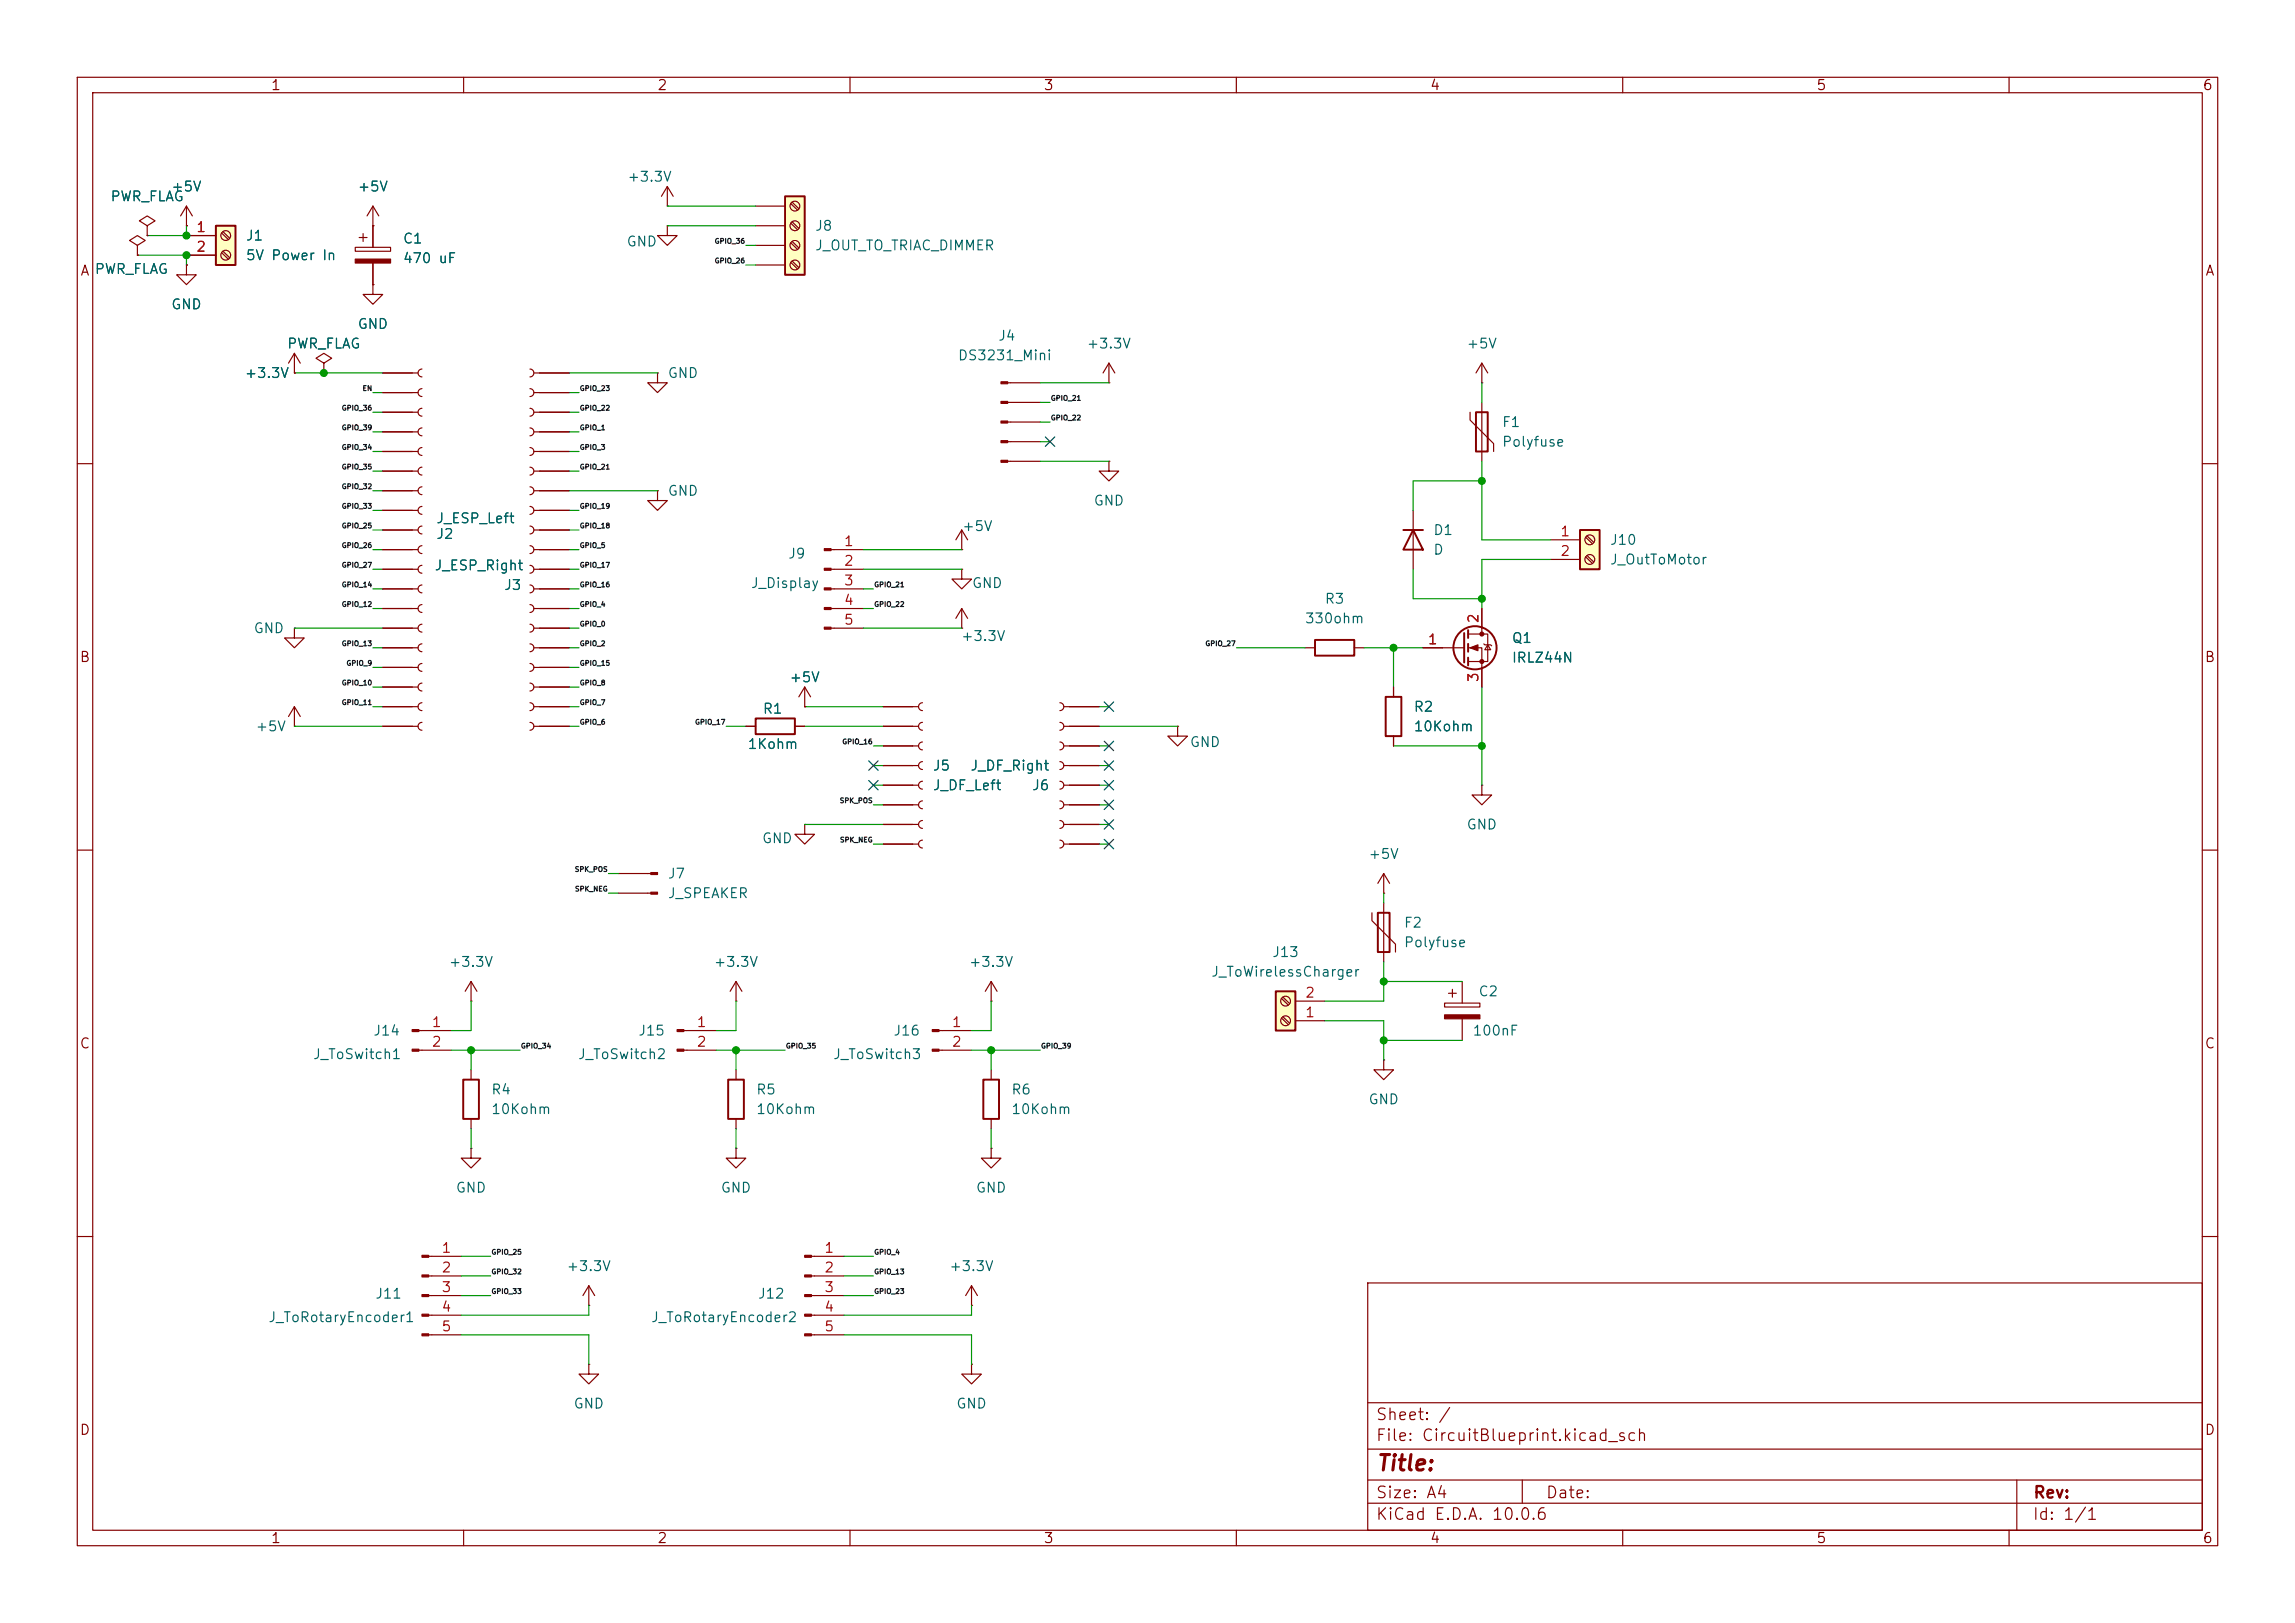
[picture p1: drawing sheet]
<svg xmlns="http://www.w3.org/2000/svg" width="297mm" height="210mm" viewBox="0 0 297 210" stroke-linecap="round" stroke-linejoin="round" font-family="sans-serif">
<defs><g id="words">
<text font-size="2" fill="#840000" x="178" y="190.8">Title:</text>
<g font-size="1.5" fill="#840000">
<text x="178" y="184.1">Sheet: /</text>
<text x="178" y="186.8">File: CircuitBlueprint.kicad_sch</text>
<text x="178" y="197">KiCad E.D.A. 10.0.6</text>
<text x="178" y="194.2">Size: A4</text>
<text x="200" y="194.2">Date:</text>
<text x="263" y="197">Id: 1/1</text>
<text x="263" y="194.2">Rev:</text>
</g>
<g font-size="1.3" fill="#840000">
<text x="35" y="12">1</text>
<text x="85" y="12">2</text>
<text x="135" y="12">3</text>
<text x="185" y="12">4</text>
<text x="235" y="12">5</text>
<text x="285" y="12">6</text>
<text x="10.3" y="36">A</text>
<text x="285.3" y="36">A</text>
<text x="10.2" y="86">B</text>
<text x="285.2" y="86">B</text>
<text x="10.2" y="136">C</text>
<text x="285.2" y="136">C</text>
<text x="10.2" y="186">D</text>
<text x="285.2" y="186">D</text>
<text x="35" y="200">1</text>
<text x="85" y="200">2</text>
<text x="135" y="200">3</text>
<text x="185" y="200">4</text>
<text x="235" y="200">5</text>
<text x="285" y="200">6</text>
</g>
<g font-size="1.3" fill="#006464">
<text x="81.1" y="23.8">+3.3V</text>
<text x="14.2" y="26.4">PWR_FLAG</text>
<text x="22.1" y="25.1">+5V</text>
<text x="46.2" y="25.1">+5V</text>
<text x="12.2" y="35.8">PWR_FLAG</text>
<text x="31.7" y="31.4">J1</text>
<text x="31.7" y="34">5V Power In</text>
<text x="52.1" y="31.8">C1</text>
<text x="52.1" y="34.4">470 uF</text>
<text x="81" y="32.2">GND</text>
<text x="105.4" y="30.2">J8</text>
<text x="105.4" y="32.7">J_OUT_TO_TRIAC_DIMMER</text>
<text x="22.1" y="40.3">GND</text>
<text x="37.1" y="45.4">PWR_FLAG</text>
<text x="46.2" y="42.9">GND</text>
<text x="123.9" y="46.9">DS3231_Mini</text>
<text x="129.1" y="44.4">J4</text>
<text x="140.5" y="45.4">+3.3V</text>
<text x="189.7" y="45.4">+5V</text>
<text x="31.6" y="49.2">+3.3V</text>
<text x="86.3" y="49.2">GND</text>
<text x="194.3" y="55.6">F1</text>
<text x="194.3" y="58.1">Polyfuse</text>
<text x="86.3" y="64.5">GND</text>
<text x="141.4" y="65.7">GND</text>
<text x="56.4" y="70.1">J2</text>
<text x="56.4" y="68">J_ESP_Left</text>
<text x="124.4" y="69">+5V</text>
<text x="185.4" y="69.5">D1</text>
<text x="208.3" y="70.8">J10</text>
<text x="56.1" y="74.1">J_ESP_Right</text>
<text x="65.1" y="76.7">J3</text>
<text x="97.1" y="76.4">J_Display</text>
<text x="101.9" y="72.6">J9</text>
<text x="125.7" y="76.4">GND</text>
<text x="185.4" y="72.1">D</text>
<text x="208.3" y="73.4">J_OutToMotor</text>
<text x="32.7" y="82.2">GND</text>
<text x="124.3" y="83.3">+3.3V</text>
<text x="168.8" y="81">330ohm</text>
<text x="171.4" y="78.4">R3</text>
<text x="195.6" y="83.5">Q1</text>
<text x="102.1" y="88.6">+5V</text>
<text x="195.6" y="86.1">IRLZ44N</text>
<text x="33" y="94.9">+5V</text>
<text x="98.6" y="92.7">R1</text>
<text x="182.9" y="92.4">R2</text>
<text x="182.9" y="94.9">10Kohm</text>
<text x="96.7" y="97.2">1Kohm</text>
<text x="120.6" y="100">J5</text>
<text x="125.5" y="100">J_DF_Right</text>
<text x="153.9" y="97">GND</text>
<text x="120.6" y="102.6">J_DF_Left</text>
<text x="133.5" y="102.6">J6</text>
<text x="189.7" y="107.6">GND</text>
<text x="86.3" y="114">J7</text>
<text x="98.5" y="109.4">GND</text>
<text x="177" y="111.5">+5V</text>
<text x="86.3" y="116.5">J_SPEAKER</text>
<text x="58" y="125.4">+3.3V</text>
<text x="92.3" y="125.4">+3.3V</text>
<text x="125.3" y="125.4">+3.3V</text>
<text x="164.5" y="124.2">J13</text>
<text x="181.6" y="120.3">F2</text>
<text x="181.6" y="122.9">Polyfuse</text>
<text x="156.7" y="126.7">J_ToWirelessCharger</text>
<text x="191.2" y="129.2">C2</text>
<text x="40.4" y="137.4">J_ToSwitch1</text>
<text x="48.2" y="134.3">J14</text>
<text x="74.7" y="137.4">J_ToSwitch2</text>
<text x="82.5" y="134.3">J15</text>
<text x="107.7" y="137.4">J_ToSwitch3</text>
<text x="115.5" y="134.3">J16</text>
<text x="190.5" y="134.3">100nF</text>
<text x="63.5" y="141.9">R4</text>
<text x="97.8" y="141.9">R5</text>
<text x="130.8" y="141.9">R6</text>
<text x="177" y="143.2">GND</text>
<text x="63.5" y="144.5">10Kohm</text>
<text x="97.8" y="144.5">10Kohm</text>
<text x="130.8" y="144.5">10Kohm</text>
<text x="58.9" y="154.6">GND</text>
<text x="93.2" y="154.6">GND</text>
<text x="126.2" y="154.6">GND</text>
<text x="73.2" y="164.8">+3.3V</text>
<text x="122.8" y="164.8">+3.3V</text>
<text x="34.6" y="171.4">J_ToRotaryEncoder1</text>
<text x="48.5" y="168.3">J11</text>
<text x="84.2" y="171.4">J_ToRotaryEncoder2</text>
<text x="98" y="168.3">J12</text>
<text x="74.1" y="182.6">GND</text>
<text x="123.7" y="182.6">GND</text>
</g>
<g font-size="1.3" fill="#a90000">
<text x="25.3" y="30.3">1</text>
<text x="25.3" y="32.9">2</text>
<text x="109.1" y="71">1</text>
<text x="201.8" y="69.7">1</text>
<text x="109.1" y="73.5">2</text>
<text x="109.1" y="76.1">3</text>
<text x="201.8" y="72.3">2</text>
<text x="109.1" y="78.6">4</text>
<text x="109.1" y="81.1">5</text>
<text x="184.7" y="83.7">1</text>
<text x="191.6" y="80.7" transform="rotate(-90 191.6 80.7)">2</text>
<text x="191.6" y="88.4" transform="rotate(-90 191.6 88.4)">3</text>
<text x="168.8" y="131.9">1</text>
<text x="168.8" y="129.4">2</text>
<text x="55.8" y="133.2">1</text>
<text x="55.8" y="135.8">2</text>
<text x="90.1" y="133.2">1</text>
<text x="90.1" y="135.8">2</text>
<text x="123.1" y="133.2">1</text>
<text x="123.1" y="135.8">2</text>
<text x="57.1" y="162.4">1</text>
<text x="57.1" y="165">2</text>
<text x="57.1" y="167.5">3</text>
<text x="106.6" y="162.4">1</text>
<text x="106.6" y="165">2</text>
<text x="106.6" y="167.5">3</text>
<text x="57.1" y="170">4</text>
<text x="57.1" y="172.6">5</text>
<text x="106.6" y="170">4</text>
<text x="106.6" y="172.6">5</text>
</g>
<g font-size=".6" fill="#0f0f0f">
<text x="92.4" y="34.2">GPIO_26</text>
<text x="92.4" y="31.7">GPIO_36</text>
<text x="44.2" y="53.3">GPIO_36</text>
<text x="46.9" y="50.7">EN</text>
<text x="75" y="50.7">GPIO_23</text>
<text x="75" y="53.3">GPIO_22</text>
<text x="135.9" y="52">GPIO_21</text>
<text x="44.2" y="55.8">GPIO_39</text>
<text x="44.2" y="58.4">GPIO_34</text>
<text x="75" y="55.8">GPIO_1</text>
<text x="75" y="58.4">GPIO_3</text>
<text x="135.9" y="54.5">GPIO_22</text>
<text x="44.2" y="66">GPIO_33</text>
<text x="44.2" y="60.9">GPIO_35</text>
<text x="44.2" y="63.4">GPIO_32</text>
<text x="75" y="66">GPIO_19</text>
<text x="75" y="60.9">GPIO_21</text>
<text x="44.2" y="68.5">GPIO_25</text>
<text x="44.2" y="71.1">GPIO_26</text>
<text x="75" y="68.5">GPIO_18</text>
<text x="75" y="71.1">GPIO_5</text>
<text x="44.2" y="73.6">GPIO_27</text>
<text x="44.2" y="76.1">GPIO_14</text>
<text x="75" y="73.6">GPIO_17</text>
<text x="75" y="76.1">GPIO_16</text>
<text x="113.1" y="76.1">GPIO_21</text>
<text x="44.2" y="78.7">GPIO_12</text>
<text x="44.2" y="83.8">GPIO_13</text>
<text x="75" y="83.8">GPIO_2</text>
<text x="75" y="81.2">GPIO_0</text>
<text x="75" y="78.7">GPIO_4</text>
<text x="113.1" y="78.7">GPIO_22</text>
<text x="155.9" y="83.8">GPIO_27</text>
<text x="44.2" y="88.8">GPIO_10</text>
<text x="44.8" y="86.3">GPIO_9</text>
<text x="75" y="88.8">GPIO_8</text>
<text x="75" y="86.3">GPIO_15</text>
<text x="44.2" y="91.4">GPIO_11</text>
<text x="75" y="93.9">GPIO_6</text>
<text x="75" y="91.4">GPIO_7</text>
<text x="89.9" y="93.9">GPIO_17</text>
<text x="108.9" y="96.5">GPIO_16</text>
<text x="108.6" y="104.1">SPK_POS</text>
<text x="74.3" y="113">SPK_POS</text>
<text x="108.6" y="109.2">SPK_NEG</text>
<text x="74.3" y="115.5">SPK_NEG</text>
<text x="67.3" y="135.8">GPIO_34</text>
<text x="101.6" y="135.8">GPIO_35</text>
<text x="134.7" y="135.8">GPIO_39</text>
<text x="63.5" y="165">GPIO_32</text>
<text x="63.5" y="162.5">GPIO_25</text>
<text x="63.5" y="167.6">GPIO_33</text>
<text x="113.1" y="167.6">GPIO_23</text>
<text x="113.1" y="165">GPIO_13</text>
<text x="113.1" y="162.5">GPIO_4</text>
</g>
</g></defs>
<g fill="none" stroke="#840000" stroke-width=".15">
<path d="M10 10h277v190h-277zM12 12h273v186h-273zM60 10v2M110 10v2M160 10v2M210 10v2M260 10v2M130.4 49.5h4.2M130.4 52.1h4.2M130.4 54.6h4.2M130.4 57.2h4.2M130.4 59.7h4.2"/>
<path d="M10 60h2M124.5 71.1h.1M124.5 68.6l-.8 1.3M124.5 68.6l.7 1.3M124.5 68.6v2.5M285 60h2M10 110h2M285 110h2M95.2 148.6v1.3h1.3l-1.3 1.2-1.2-1.2h1.2M95.2 148.6h.1M10 160h2M177 166h108v32h-108z"/>
<path d="M285 160h2M60 198v2M110 198v2M160 198v2M177 194.5h108M177 191.5h108M177 187.5h108M177 181.5h108M197 191.5v3M210 198v2M260 198v2M261 191.5v6.5"/>
</g>
<g fill="#840000" stroke="#840000" stroke-width=".15">
<path d="M129.5 49.4h.9v.3h-.9z"/>
<path d="M129.5 51.9h.9v.3h-.9z"/>
<path d="M129.5 54.5h.9v.2h-.9z"/>
<path d="M129.5 57h.9v.3h-.9z"/>
<path d="M129.5 59.6h.9v.2h-.9z"/>
</g>
<path d="M204.5 68.6h2.5v5.1h-2.5z" fill="#ffffc2"/>
<g fill="none" stroke="#840000" stroke-width=".25">
<path d="M204.5 68.6h2.5v5.1h-2.5zM189.5 81.9v3.8M190 81.5v1.1M190 83.3v1M190 85.1v1M178.3 118.1h1.5v5.1h-1.5z"/>
<circle cx="190.9" cy="83.8" r="2.79"/>
</g>
<g fill="none" stroke="#840000" stroke-width=".15">
<path d="M46 32h4.5v.5h-4.5zM46.5 30.7h1M47 30.2v1M48.3 36.8v1.3h1.2l-1.2 1.3-1.3-1.3h1.3M48.3 36.8h.1M48.3 29.2v2.8M48.3 34v2.8M191.8 78.7v3.3M200.7 69.9h3.8M200.7 72.4h3.8M205.2 69.5l.9 .9M205.2 72.1l.9 .8"/>
<path d="M205.4 69.3l.8 .9M205.4 71.9l.8 .8M38.1 94h.1M38.1 91.4l-.8 1.3M38.1 91.4l.8 1.3M38.1 91.4v2.6M184.1 83.8h5.4M190 82h2.5v3.6h-2.5M190 83.8h1.8v5.1M192 83.3l.2 .1h.7l.1 .2M192.5 83.4l.4 .7h-.7zM177.5 118.1v1l3.1 3.1v1"/>
<path d="M179.1 116.8v7.7M191.8 101.6v1.3h1.2l-1.2 1.2-1.3-1.2h1.3M191.8 101.6h.1M179.1 137.2v1.2h1.2l-1.2 1.3-1.3-1.3h1.3M179.1 137.2h.1M186.9 129.8h4.6v.5h-4.6zM187.5 128.5h1M188 128v1M189.2 127v2.8M189.2 131.8v2.8"/>
<circle cx="205.7" cy="69.8" r=".63"/>
<circle cx="205.7" cy="72.4" r=".63"/>
</g>
<g fill="#840000" stroke="#840000" stroke-width=".15">
<path d="M190.2 83.8l1.1-.4v.8z"/>
<path d="M46 33.5h4.5v.5h-4.5z"/>
<path d="M186.9 131.3h4.6v.5h-4.6z"/>
<circle cx="191.8" cy="82" r=".25"/>
<circle cx="191.8" cy="85.6" r=".25"/>
</g>
<path d="M165.1 128.3h2.5v5.1h-2.5z" fill="#ffffc2"/>
<path d="M191 53.3h1.5v5.1h-1.5zM181.6 68.6h2.5M182.9 68.6l1.2 2.5h-2.5zM97.8 93h5.1v2h-5.1zM170.2 82.8h5.1v2h-5.1zM179.3 90.2h2.1v5.1h-2.1zM59.9 139.7h2.1v5.1h-2.1zM94.2 139.7h2.1v5.1h-2.1zM127.3 139.7h2v5.1h-2zM165.1 128.3h2.5v5.1h-2.5z" fill="none" stroke="#840000" stroke-width=".25"/>
<g fill="none" stroke="#840000" stroke-width=".15">
<path d="M17.8 31.8l1-.7-1-.6-1 .6 1 .7v1.2M17.8 33h.1M19 29.2l1.1-.6-1.1-.7-1 .7 1 .6v1.3M19 30.5h.1M24.1 34.3v1.3h1.3l-1.3 1.2-1.2-1.2h1.2M24.1 34.3h.1M86.4 26.7h.1M86.4 29.2v1.3h1.2l-1.2 1.3-1.3-1.3h1.3M86.4 29.2h.1M86.4 24.1l-.8 1.3M86.4 24.1l.7 1.3M86.4 24.1v2.6"/>
<path d="M38.1 48.3h.1M38.1 45.7l-.8 1.3M38.1 45.7l.8 1.3M38.1 45.7v2.6M41.9 47l1-.6-1-.7-1 .7 1 .6v1.3M41.9 48.3h.1M49.5 48.3h4.6M49.5 50.8h4.6M49.5 53.3h4.6M49.5 55.9h4.6M49.5 58.4h4.6M54.6 47.8a.51 .51 0 0 0-.5 .5 .51 .51 0 0 0 .5 .5"/>
<path d="M54.6 50.3a.51 .51 0 0 0-.5 .5 .51 .51 0 0 0 .5 .5M54.6 52.8a.51 .51 0 0 0-.5 .5 .51 .51 0 0 0 .5 .5M54.6 55.4a.51 .51 0 0 0-.5 .5 .51 .51 0 0 0 .5 .5M54.6 57.9a.51 .51 0 0 0-.5 .5 .51 .51 0 0 0 .5 .5M68.6 57.9a.51 .51 0 0 1 .5 .5 .51 .51 0 0 1-.5 .5M68.6 55.4a.51 .51 0 0 1 .5 .5 .51 .51 0 0 1-.5 .5M68.6 52.8a.51 .51 0 0 1 .5 .5 .51 .51 0 0 1-.5 .5M68.6 50.3a.51 .51 0 0 1 .5 .5 .51 .51 0 0 1-.5 .5M68.6 47.8a.51 .51 0 0 1 .5 .5 .51 .51 0 0 1-.5 .5M69.1 48.3h4.6M69.1 50.8h4.6M69.1 53.3h4.6"/>
<path d="M69.1 55.9h4.6M69.1 58.4h4.6M85.1 48.3v1.2h1.3l-1.3 1.3-1.3-1.3h1.3M85.1 48.3h.1M143.5 59.7v1.3h1.3l-1.3 1.2-1.3-1.2h1.3M143.5 59.7h.1M143.5 49.5h.1M143.5 47l-.8 1.3M143.5 47l.8 1.3M143.5 47v2.5M190.2 53.3v1.1l3.1 3v1M191.8 49.5h.1"/>
<path d="M191.8 47v2.5M191.8 52.1v7.6M191.8 47l-.8 1.3M191.8 47l.7 1.3M49.5 71.1h4.6M49.5 73.7h4.6M49.5 76.2h4.6M49.5 78.7h4.6M49.5 61h4.6M49.5 63.5h4.6M49.5 66h4.6M49.5 68.6h4.6"/>
<path d="M54.6 60.5a.51 .51 0 0 0-.5 .5 .51 .51 0 0 0 .5 .5M54.6 63a.51 .51 0 0 0-.5 .5 .51 .51 0 0 0 .5 .5M54.6 65.5a.51 .51 0 0 0-.5 .5 .51 .51 0 0 0 .5 .5M54.6 68.1a.51 .51 0 0 0-.5 .5 .51 .51 0 0 0 .5 .5M54.6 70.6a.51 .51 0 0 0-.5 .5 .51 .51 0 0 0 .5 .5M54.6 73.2a.51 .51 0 0 0-.5 .5 .51 .51 0 0 0 .5 .5M54.6 75.7a.51 .51 0 0 0-.5 .5 .51 .51 0 0 0 .5 .5M54.6 78.2a.51 .51 0 0 0-.5 .5 .51 .51 0 0 0 .5 .5M68.6 78.2a.51 .51 0 0 1 .5 .5 .51 .51 0 0 1-.5 .5M68.6 75.7a.51 .51 0 0 1 .5 .5 .51 .51 0 0 1-.5 .5M68.6 73.2a.51 .51 0 0 1 .5 .5 .51 .51 0 0 1-.5 .5M68.6 70.6a.51 .51 0 0 1 .5 .5 .51 .51 0 0 1-.5 .5"/>
<path d="M68.6 68.1a.51 .51 0 0 1 .5 .5 .51 .51 0 0 1-.5 .5M68.6 65.5a.51 .51 0 0 1 .5 .5 .51 .51 0 0 1-.5 .5M68.6 63a.51 .51 0 0 1 .5 .5 .51 .51 0 0 1-.5 .5M68.6 60.5a.51 .51 0 0 1 .5 .5 .51 .51 0 0 1-.5 .5M69.1 71.1h4.6M69.1 73.7h4.6M69.1 76.2h4.6M69.1 78.7h4.6M69.1 61h4.6M69.1 63.5h4.6M69.1 66h4.6M69.1 68.6h4.6"/>
<path d="M85.1 63.5v1.3h1.3l-1.3 1.2-1.3-1.2h1.3M85.1 63.5h.1M107.5 71.1h4.3M107.5 73.7h4.3M107.5 76.2h4.3M107.5 78.7h4.3M124.5 78.7l-.8 1.3M124.5 78.7l.7 1.3M124.5 78.7v2.6M182.9 66v7.7M38.1 81.3v1.3h1.3l-1.3 1.2-1.3-1.2h1.3M38.1 81.3h.1"/>
<path d="M49.5 81.3h4.6M49.5 83.8h4.6M49.5 86.4h4.6M49.5 88.9h4.6M49.5 91.4h4.6M49.5 94h4.6M54.6 80.8a.51 .51 0 0 0-.5 .5 .51 .51 0 0 0 .5 .5M54.6 83.3a.51 .51 0 0 0-.5 .5 .51 .51 0 0 0 .5 .5M54.6 85.9a.51 .51 0 0 0-.5 .5 .51 .51 0 0 0 .5 .5M54.6 88.4a.51 .51 0 0 0-.5 .5 .51 .51 0 0 0 .5 .5M54.6 90.9a.51 .51 0 0 0-.5 .5 .51 .51 0 0 0 .5 .5M54.6 93.5a.51 .51 0 0 0-.5 .5 .51 .51 0 0 0 .5 .5"/>
<path d="M68.6 93.5a.51 .51 0 0 1 .5 .5 .51 .51 0 0 1-.5 .5M68.6 90.9a.51 .51 0 0 1 .5 .5 .51 .51 0 0 1-.5 .5M68.6 88.4a.51 .51 0 0 1 .5 .5 .51 .51 0 0 1-.5 .5M68.6 85.9a.51 .51 0 0 1 .5 .5 .51 .51 0 0 1-.5 .5M68.6 83.3a.51 .51 0 0 1 .5 .5 .51 .51 0 0 1-.5 .5M68.6 80.8a.51 .51 0 0 1 .5 .5 .51 .51 0 0 1-.5 .5M69.1 81.3h4.6M69.1 83.8h4.6M69.1 86.4h4.6M69.1 88.9h4.6M69.1 91.4h4.6M69.1 94h4.6"/>
<path d="M96.5 94h1.3M102.9 94h1.2M104.1 91.4h.1M104.1 88.9l-.7 1.3M104.1 88.9l.8 1.3M104.1 88.9v2.5M107.5 81.3h4.3M114.3 91.4h4.6M114.3 94h4.6M114.3 99.1h4.6M114.3 96.5h4.6M119.4 90.9a.51 .51 0 0 0-.5 .5 .51 .51 0 0 0 .5 .5"/>
<path d="M119.4 93.5a.51 .51 0 0 0-.5 .5 .51 .51 0 0 0 .5 .5M119.4 96a.51 .51 0 0 0-.5 .5 .51 .51 0 0 0 .5 .5M119.4 98.6a.51 .51 0 0 0-.5 .5 .51 .51 0 0 0 .5 .5M124.5 81.3h.1M137.2 98.6a.51 .51 0 0 1 .5 .5 .51 .51 0 0 1-.5 .5M137.2 96a.51 .51 0 0 1 .5 .5 .51 .51 0 0 1-.5 .5M137.2 93.5a.51 .51 0 0 1 .5 .5 .51 .51 0 0 1-.5 .5M137.2 90.9a.51 .51 0 0 1 .5 .5 .51 .51 0 0 1-.5 .5M137.7 91.4h4.5M137.7 94h4.5M137.7 99.1h4.5M137.7 96.5h4.5"/>
<path d="M152.4 94v1.3h1.3l-1.3 1.2-1.3-1.2h1.3M152.4 94h.1M168.9 83.8h1.3M175.3 83.8h1.2M180.3 88.9v1.3M180.3 95.3v1.2M104.1 106.7v1.3h1.3l-1.3 1.2-1.2-1.2h1.2M104.1 106.7h.1M114.3 109.2h4.6M114.3 106.7h4.6M114.3 104.1h4.6M114.3 101.6h4.6"/>
<path d="M119.4 101.1a.51 .51 0 0 0-.5 .5 .51 .51 0 0 0 .5 .5M119.4 103.6a.51 .51 0 0 0-.5 .5 .51 .51 0 0 0 .5 .5M119.4 106.2a.51 .51 0 0 0-.5 .5 .51 .51 0 0 0 .5 .5M119.4 108.7a.51 .51 0 0 0-.5 .5 .51 .51 0 0 0 .5 .5M137.2 108.7a.51 .51 0 0 1 .5 .5 .51 .51 0 0 1-.5 .5M137.2 106.2a.51 .51 0 0 1 .5 .5 .51 .51 0 0 1-.5 .5M137.2 103.6a.51 .51 0 0 1 .5 .5 .51 .51 0 0 1-.5 .5M137.2 101.1a.51 .51 0 0 1 .5 .5 .51 .51 0 0 1-.5 .5M137.7 109.2h4.5M137.7 106.7h4.5M137.7 104.1h4.5M137.7 101.6h4.5"/>
<path d="M179.1 115.6h.1M179.1 113l-.8 1.3M179.1 113l.7 1.3M179.1 113v2.6M54.2 133.4h4.2M54.2 135.9h4.2M61 129.5h.1M61 127l-.8 1.3M61 127l.7 1.3M61 127v2.5M61 138.4v1.3M95.2 129.5h.1"/>
<path d="M95.2 127l-.7 1.3M95.2 127l.8 1.3M95.2 127v2.5M95.2 138.4v1.3M121.5 133.4h4.2M121.5 135.9h4.2M128.3 129.5h.1M128.3 127v2.5M128.3 138.4v1.3M128.3 127l-.8 1.3M128.3 127l.7 1.3M165.9 131.7l.8 .9"/>
<path d="M165.9 129.2l.8 .8M166 131.6l.9 .8M166 129l.9 .9M167.6 132.1h3.8M167.6 129.5h3.8M61 148.6v1.3h1.2l-1.2 1.2-1.3-1.2h1.3M61 148.6h.1M61 144.8v1.3M95.2 144.8v1.3M128.3 148.6v1.3h1.2l-1.2 1.2-1.3-1.2h1.3M128.3 148.6h.1M128.3 144.8v1.3"/>
<path d="M55.5 162.6h4.2M55.5 165.1h4.2M55.5 167.6h4.2M55.5 170.2h4.2M55.5 172.7h4.2M76.2 176.5v1.3h1.3l-1.3 1.3-1.3-1.3h1.3M76.2 176.5h.1M76.2 168.9h.1M76.2 166.4l-.8 1.2M76.2 166.4l.8 1.2M76.2 166.4v2.5M105 162.6h4.2"/>
<path d="M105 165.1h4.2M105 167.6h4.2M105 170.2h4.2M105 172.7h4.2M125.7 168.9h.1M125.7 176.5v1.3h1.3l-1.3 1.3-1.2-1.3h1.2M125.7 176.5h.1M125.7 166.4l-.7 1.2M125.7 166.4l.8 1.2M125.7 166.4v2.5"/>
<circle cx="166.4" cy="129.5" r=".63"/>
<circle cx="166.4" cy="132.1" r=".63"/>
</g>
<g fill="#840000" stroke="#840000" stroke-width=".15">
<path d="M106.7 71h.8v.2h-.8z"/>
<path d="M106.7 73.5h.8v.3h-.8z"/>
<path d="M106.7 76.1h.8v.2h-.8z"/>
<path d="M106.7 78.6h.8v.3h-.8z"/>
<path d="M106.7 81.2h.8v.2h-.8z"/>
<path d="M120.6 133.2h.9v.3h-.9z"/>
<path d="M120.6 135.8h.9v.2h-.9z"/>
<path d="M104.1 162.4h.9v.3h-.9z"/>
<path d="M104.1 165h.9v.2h-.9z"/>
<path d="M104.1 167.5h.9v.3h-.9z"/>
<path d="M104.1 170.1h.9v.2h-.9z"/>
<path d="M104.1 172.6h.9v.2h-.9z"/>
<path d="M53.3 133.2h.9v.3h-.9z"/>
<path d="M53.3 135.8h.9v.2h-.9z"/>
<path d="M54.6 162.4h.9v.3h-.9z"/>
<path d="M54.6 165h.9v.2h-.9z"/>
<path d="M54.6 167.5h.9v.3h-.9z"/>
<path d="M54.6 170.1h.9v.2h-.9z"/>
<path d="M54.6 172.6h.9v.2h-.9z"/>
</g>
<path d="M101.6 25.4h2.5v10.2h-2.5z" fill="#ffffc2"/>
<path d="M101.6 25.4h2.5v10.2h-2.5z" fill="none" stroke="#840000" stroke-width=".25"/>
<g fill="none" stroke="#840000" stroke-width=".15">
<path d="M97.8 26.7h3.8M97.8 29.2h3.8M97.8 31.8h3.8M97.8 34.3h3.8M102.3 26.3l.9 .9M102.3 28.9l.9 .8M102.3 31.4l.9 .9M102.3 34l.9 .8M102.5 26.2l.9 .8M102.5 28.7l.9 .8M102.5 31.2l.9 .9M102.5 33.8l.9 .8"/>
<path d="M124.5 73.7v1.2h1.2l-1.2 1.3-1.3-1.3h1.3M124.5 73.7h.1M80 115.6h4.2M80 113h4.2M88.5 133.4h4.2M88.5 135.9h4.2"/>
<circle cx="102.9" cy="31.7" r=".63"/>
<circle cx="102.9" cy="34.3" r=".63"/>
<circle cx="102.9" cy="26.7" r=".63"/>
<circle cx="102.9" cy="29.2" r=".63"/>
</g>
<g fill="#840000" stroke="#840000" stroke-width=".15">
<path d="M87.6 133.2h.9v.3h-.9z"/>
<path d="M87.6 135.8h.9v.2h-.9z"/>
<path d="M84.2 115.4h.9v.3h-.9z"/>
<path d="M84.2 112.9h.9v.3h-.9z"/>
</g>
<path d="M27.9 29.2h2.6v5.1h-2.6z" fill="#ffffc2"/>
<path d="M27.9 29.2h2.6v5.1h-2.6z" fill="none" stroke="#840000" stroke-width=".25"/>
<g fill="none" stroke="#840000" stroke-width=".15">
<path d="M17.8 33h.1M19 30.5h.1M24.1 29.2h.1M24.1 34.3h.1M24.1 30.5h3.8M24.1 33h3.8M24.1 26.7l-.7 1.2M24.1 26.7l.8 1.2M24.1 26.7v2.5M28.7 30.1l.8 .9M28.7 32.7l.8 .8M28.9 30l.8 .8"/>
<path d="M28.9 32.5l.8 .9M48.3 29.2h.1M48.3 36.8h.1M48.3 26.7l-.8 1.2M48.3 26.7l.7 1.2M48.3 26.7v5.3M48.3 34v2.8M38.1 48.3h.1M41.9 48.3h.1M49.5 48.3h3.8M49.5 50.8h3.8M49.5 53.3h3.8"/>
<path d="M49.5 55.9h3.8M49.5 58.4h3.8M69.8 48.3h3.9M69.8 50.8h3.9M69.8 53.3h3.9M69.8 55.9h3.9M69.8 58.4h3.9M49.5 61h3.8M49.5 63.5h3.8M49.5 66h3.8M49.5 68.6h3.8M49.5 71.1h3.8"/>
<path d="M49.5 73.7h3.8M49.5 76.2h3.8M49.5 78.7h3.8M69.8 61h3.9M69.8 63.5h3.9M69.8 66h3.9M69.8 68.6h3.9M69.8 71.1h3.9M69.8 73.7h3.9M69.8 76.2h3.9M69.8 78.7h3.9M191.8 78.7v2.6"/>
<path d="M49.5 81.3h3.8M49.5 83.8h3.8M49.5 86.4h3.8M49.5 88.9h3.8M49.5 91.4h3.8M49.5 94h3.8M69.8 81.3h3.9M69.8 83.8h3.9M69.8 86.4h3.9M69.8 88.9h3.9M69.8 91.4h3.9M69.8 94h3.9"/>
<path d="M96.5 94h1.3M102.9 94h1.2M104.1 91.4h.1M114.3 91.4h3.8M114.3 94h3.8M114.3 99.1h3.8M114.3 96.5h3.8M138.4 91.4h3.8M138.4 94h3.8M138.4 99.1h3.8M138.4 96.5h3.8M180.3 88.9v1.3"/>
<path d="M180.3 95.3v1.2M184.1 83.8h2.6M191.8 86.4v2.5M114.3 109.2h3.8M114.3 106.7h3.8M114.3 104.1h3.8M114.3 101.6h3.8M138.4 109.2h3.8M138.4 106.7h3.8M138.4 104.1h3.8M138.4 101.6h3.8"/>
<circle cx="29.2" cy="30.5" r=".63"/>
<circle cx="29.2" cy="33" r=".63"/>
</g>
<g fill="none" stroke="#009600" stroke-width=".15">
<path d="M17.8 33h6.3v1.3M24.1 29.2v1.3h-5.1M86.4 29.2h11.4M86.4 26.7h11.4M96.5 31.8h1.3M96.5 34.3h1.3M38.1 48.3h11.4M48.3 55.9h1.2M48.3 53.3h1.2M48.3 58.4h1.2M48.3 50.8h1.2M73.7 55.9h1.2"/>
<path d="M73.7 53.3h1.2M73.7 58.4h1.2M73.7 48.3h11.4M73.7 50.8h1.2M134.6 59.7h8.9M134.6 54.6h1.3M134.6 57.2h1.3M134.6 52.1h1.3M134.6 49.5h8.9M191.8 49.5v2.6M191.8 59.7v10.2h8.9M48.3 78.7h1.2"/>
<path d="M48.3 76.2h1.2M48.3 61h1.2M48.3 68.6h1.2M48.3 73.7h1.2M48.3 71.1h1.2M48.3 66h1.2M48.3 63.5h1.2M73.7 78.7h1.2M73.7 76.2h1.2M73.7 61h1.2M73.7 68.6h1.2M73.7 73.7h1.2"/>
<path d="M73.7 71.1h1.2M73.7 66h1.2M73.7 63.5h11.4M111.8 78.7h1.2M111.8 76.2h1.2M111.8 73.7h12.7M111.8 71.1h12.7M182.9 73.7v3.8h8.9M191.8 62.2h-8.9v3.8M200.7 72.4h-8.9v6.3M38.1 94h11.4M38.1 81.3h11.4"/>
<path d="M48.3 88.9h1.2M48.3 86.4h1.2M48.3 83.8h1.2M48.3 91.4h1.2M73.7 94h1.2M73.7 88.9h1.2M73.7 86.4h1.2M73.7 83.8h1.2M73.7 91.4h1.2M73.7 81.3h1.2M94 94h2.5M104.1 94h10.2"/>
<path d="M104.1 91.4h10.2M111.8 81.3h12.7M113 96.5h1.3M113 99.1h1.3M142.2 94h10.2M142.2 91.4h1.3M142.2 96.5h1.3M142.2 99.1h1.3M160 83.8h8.9M176.5 83.8h7.6M180.3 83.8v5.1M180.3 96.5h11.5"/>
<path d="M191.8 88.9v12.7M78.7 115.6h1.3M78.7 113h1.3M104.1 106.7h10.2M113 109.2h1.3M113 104.1h1.3M113 101.6h1.3M142.2 109.2h1.3M142.2 104.1h1.3M142.2 106.7h1.3M142.2 101.6h1.3M179.1 115.6v1.2"/>
<path d="M58.4 135.9h8.9M61 129.5v3.9h-2.6M61 135.9v2.5M92.7 135.9h8.9M95.2 129.5v3.9h-2.5M95.2 135.9v2.5M125.7 135.9h8.9M128.3 129.5v3.9h-2.6M128.3 135.9v2.5M171.4 132.1h7.7v5.1M179.1 124.5v5h-7.7M179.1 127h10.1"/>
<path d="M179.1 134.6h10.1M61 146.1v2.5M95.2 146.1v2.5M128.3 146.1v2.5M59.7 167.6h3.8M59.7 172.7h16.5v3.8M59.7 165.1h3.8M59.7 162.6h3.8M76.2 168.9v1.3h-16.5M109.2 167.6h3.8M109.2 172.7h16.5v3.8M109.2 165.1h3.8"/>
<path d="M109.2 162.6h3.8M125.7 168.9v1.3h-16.5"/>
</g>
<g fill="none" stroke="#000084" stroke-width=".15">
<path d="M135.3 56.5l1.2 1.3M136.5 56.5l-1.2 1.3M112.4 98.5l1.2 1.2M113.6 98.5l-1.2 1.2M142.9 98.5l1.2 1.2M142.9 90.8l1.2 1.2M142.9 95.9l1.2 1.2M144.1 98.5l-1.2 1.2M144.1 90.8l-1.2 1.2M144.1 95.9l-1.2 1.2M112.4 101l1.2 1.2M113.6 101l-1.2 1.2"/>
<path d="M142.9 108.6l1.2 1.2M142.9 101l1.2 1.2M142.9 103.5l1.2 1.2M142.9 106.1l1.2 1.2M144.1 108.6l-1.2 1.2M144.1 101l-1.2 1.2M144.1 103.5l-1.2 1.2M144.1 106.1l-1.2 1.2"/>
</g>
<g fill="#009600" stroke="#009600" stroke-width=".13">
<circle cx="95.2" cy="135.9" r=".46"/>
<circle cx="61" cy="135.9" r=".46"/>
<circle cx="24.1" cy="30.5" r=".46"/>
<circle cx="41.9" cy="48.3" r=".46"/>
<circle cx="24.1" cy="33" r=".46"/>
<circle cx="128.3" cy="135.9" r=".46"/>
<circle cx="191.8" cy="62.2" r=".46"/>
<circle cx="180.3" cy="83.8" r=".46"/>
<circle cx="191.8" cy="77.5" r=".46"/>
<circle cx="191.8" cy="96.5" r=".46"/>
<circle cx="179.1" cy="134.6" r=".46"/>
<circle cx="179.1" cy="127" r=".46"/>
</g>
<use href="#words"/>
</svg>
